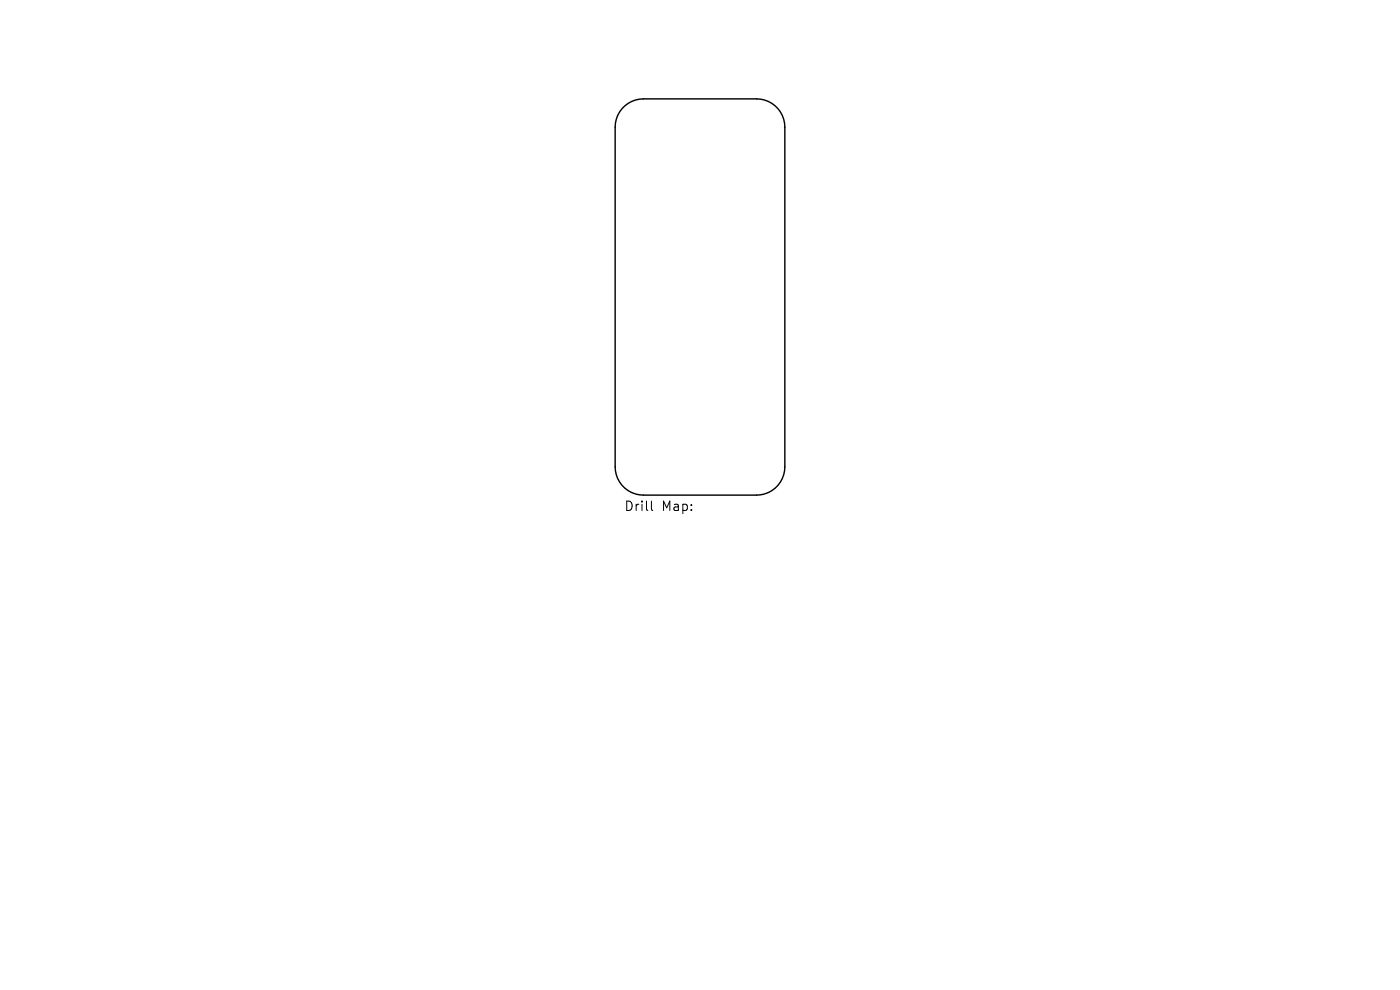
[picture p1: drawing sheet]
<svg xmlns="http://www.w3.org/2000/svg" width="297mm" height="210mm" viewBox="0 0 297 210" stroke-linecap="round" stroke-linejoin="round" font-family="sans-serif">
<defs><g id="words">
<g font-size="2.8">
<text x="132.4" y="108.7">Drill</text>
<text x="140.4" y="108.7">Map:</text>
</g>
</g></defs>
<path d="M132.6 22.4a6 6 0 0 1 3.9-1.4h24a6 6 0 0 1 6 6v72a6 6 0 0 1-6 6h-24a6 6 0 0 1-6-6v-72a6 6 0 0 1 2.1-4.6z" fill="none" stroke="#000" stroke-width=".3"/>
<path d="M138.2 106.3v1.7l.3 .3" fill="none" stroke="#000" stroke-width=".21"/>
<use href="#words"/>
</svg>
